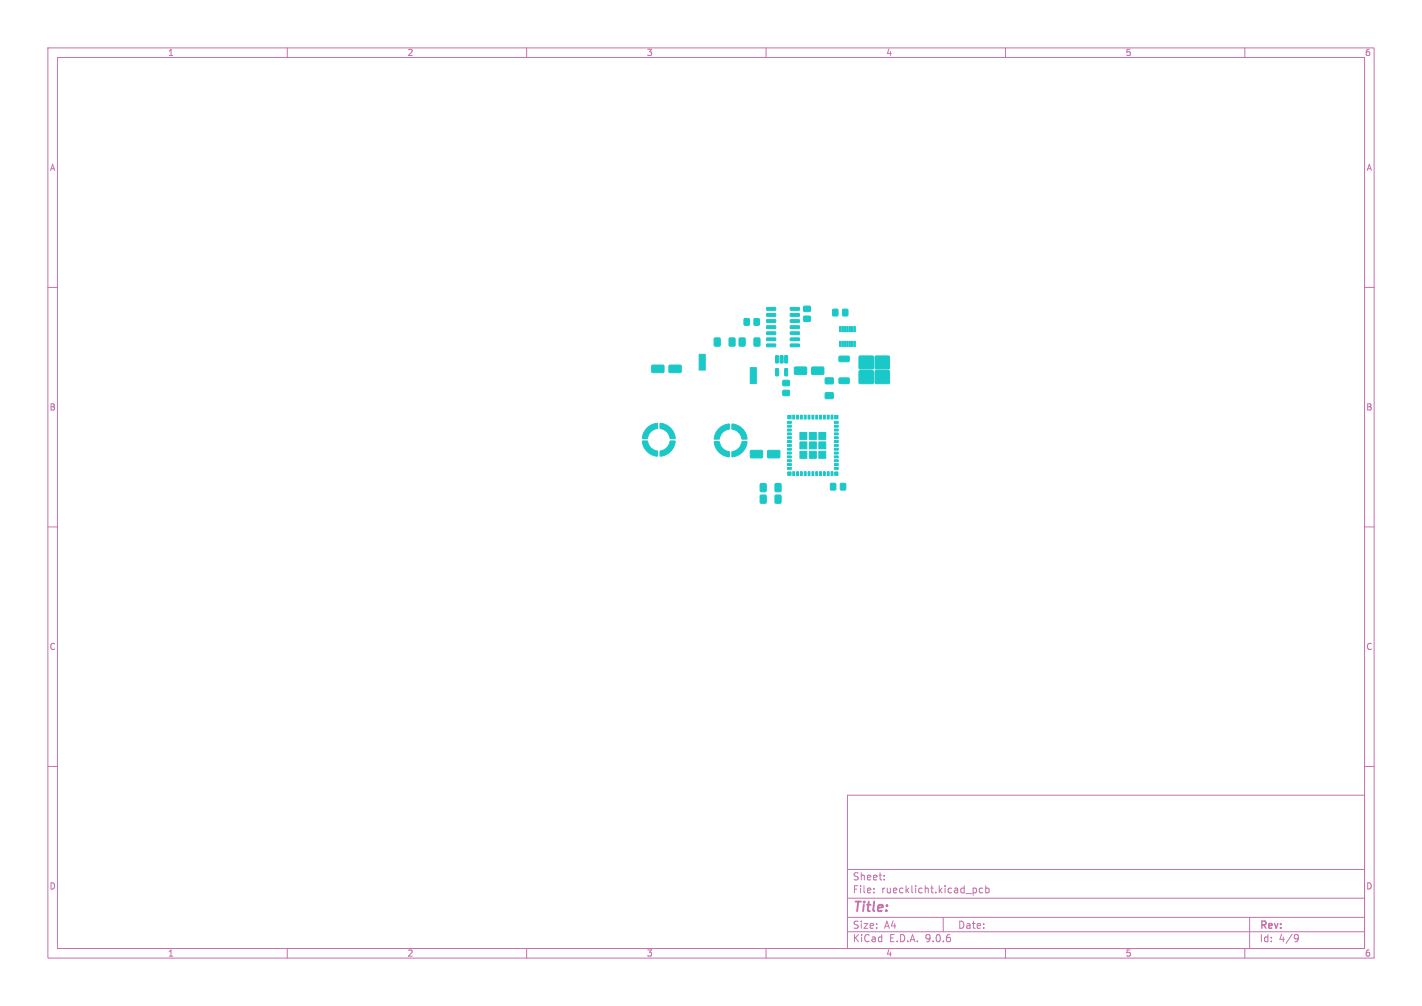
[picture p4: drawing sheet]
<svg xmlns="http://www.w3.org/2000/svg" width="297mm" height="210mm" viewBox="0 0 297 210" stroke-linecap="round" stroke-linejoin="round" font-family="sans-serif">
<defs><g id="words">
<text font-size="2.8" fill="#c872ab" x="178" y="190.9">Title:</text>
<g font-size="2.1" fill="#c872ab">
<text x="178" y="184">Sheet:</text>
<text x="178" y="186.7">File:</text>
<text x="184.1" y="186.7">ruecklicht.kicad_pcb</text>
<text x="178" y="196.9">KiCad</text>
<text x="178" y="194.1">Size:</text>
<text x="184.7" y="194.1">A4</text>
<text x="185.7" y="196.9">E.D.A.</text>
<text x="193.3" y="196.9">9.0.6</text>
<text x="200" y="194.1">Date:</text>
<text x="263" y="194.3">Rev:</text>
<text x="263" y="196.9">Id:</text>
<text x="267.1" y="196.9">4/9</text>
</g>
<g font-size="1.8" fill="#c872ab">
<text x="35" y="11.9">1</text>
<text x="85" y="11.9">2</text>
<text x="135" y="11.9">3</text>
<text x="185" y="11.9">4</text>
<text x="235" y="11.9">5</text>
<text x="285" y="11.9">6</text>
<text x="10.3" y="35.9">A</text>
<text x="285.4" y="35.9">A</text>
<text x="10.3" y="85.9">B</text>
<text x="285.3" y="85.9">B</text>
<text x="10.3" y="135.9">C</text>
<text x="285.3" y="135.9">C</text>
<text x="10.3" y="185.9">D</text>
<text x="285.3" y="185.9">D</text>
<text x="35" y="199.9">1</text>
<text x="85" y="199.9">2</text>
<text x="135" y="199.9">3</text>
<text x="185" y="199.9">4</text>
<text x="235" y="199.9">5</text>
<text x="285" y="199.9">6</text>
</g>
</g></defs>
<g fill="none" stroke="#c872ab" stroke-width=".21">
<path d="M10 10h277v190h-277zM12 12h273v186h-273zM60 10v2M110 10v2M160 10v2M210 10v2M260 10v2M10 60h2M285 60h2M10 110h2M285 110h2M10 160h2"/>
<path d="M177 166h108v32h-108zM285 160h2M60 198v2M110 198v2M160 198v2M177 194.5h108M177 191.5h108M177 187.5h108M177 181.5h108M182.5 186.3v.1M182.5 185.5v.1M184.7 183.6v.1"/>
<path d="M184.7 182.8v.1M197 191.5v3M203.4 185.4h.3l.3 .3-.1 .6-.5 .1M205.2 185.5l-.4-.1-.3 .3 .2 .6h.5M205.9 185.5l.4-.1 .3 .3-.1 .6h-.6M205.9 184.9v1.5M210 198v2M260 198v2M261 191.5v6.5M270.6 195.1l.5 .1a.99 .99 0 0 1-.4 1.4h-.2M271.2 195.7l-.3 .3h-.3"/>
</g>
<g fill="#1ac8c8" stroke="#1ac8c8" stroke-width=".21">
<path d="M157.5 66.5h1.1v1.4h-1.1z"/>
<path d="M155.4 66.5h1.1v1.4h-1.1z"/>
<path d="M173.5 100.9h1v1.4h-1z"/>
<path d="M175.6 100.9h1v1.4h-1z"/>
<path d="M162 74.3h.6l-.1 1.5-.5-.1z"/>
<path d="M163 74.3h.6l-.1 1.5-.6-.1z"/>
<path d="M163.9 74.3h.6l-.1 1.5-.5-.1z"/>
<path d="M163.9 77h.6l-.1 1.5-.5-.1z"/>
<path d="M162 77h.6l-.1 1.5-.5-.1z"/>
<path d="M146 74h1.3v3.3h-1.3z"/>
<path d="M156.7 76.7h1.3v3.3h-1.3z"/>
<path d="M165.1 64.2h1.8l.1 .5-1.9 .1z"/>
<path d="M165.1 65.5h1.8l.1 .5h-1.9z"/>
<path d="M165.1 66.8l1.8-.1 .1 .5-1.9 .1z"/>
<path d="M165.1 68h1.8l.1 .5-1.9 .1z"/>
<path d="M165.1 69.3h1.8l.1 .5h-1.9z"/>
<path d="M165.1 70.6l1.8-.1 .1 .5-1.9 .1z"/>
<path d="M165.1 71.8h1.8l.1 .5-1.9 .1z"/>
<path d="M160.1 71.8h1.8l.1 .5-1.8 .1z"/>
<path d="M160.1 70.6l1.8-.1 .1 .5-1.8 .1z"/>
<path d="M160.1 69.3h1.8l.1 .5h-1.8z"/>
<path d="M160.1 68h1.8l.1 .5-1.8 .1z"/>
<path d="M160.1 66.8l1.8-.1 .1 .5-1.8 .1z"/>
<path d="M160.1 65.5h1.8l.1 .5h-1.8z"/>
<path d="M160.1 64.2h1.8l.1 .5-1.8 .1z"/>
<path d="M163.5 79.4h1.4v1.1h-1.4z"/>
<path d="M163.5 81.5h1.4v1.1h-1.4z"/>
<path d="M166 76.7l2.3-.1 .2 .3v1.1l-.3 .2h-2.1l-.2-.2z"/>
<path d="M169.6 76.7l2.3-.1 .2 .3v1.1l-.3 .2h-2.1l-.2-.2z"/>
<path d="M179.5 74.4h2.9v2.6h-2.9z"/>
<path d="M179.5 77.4h2.9v2.6h-2.9z"/>
<path d="M182.8 74.4h2.9v2.6h-2.9z"/>
<path d="M182.8 77.4h2.9v2.6h-2.9z"/>
<path d="M175.3 79l1.9-.1 .2 .2v.8l-.3 .2h-1.7l-.2-.3z"/>
<path d="M175.3 74.4l1.9-.1 .2 .3v.8l-.3 .1h-1.7l-.2-.2z"/>
<path d="M157.5 70.6h1.2v1.6h-1.2z"/>
<path d="M154.4 70.6h1.2v1.6h-1.2z"/>
<path d="M161.9 101h1.2v1.6h-1.2z"/>
<path d="M158.8 101h1.2v1.6h-1.2z"/>
<path d="M149.2 92.2h1a2.57 2.57 0 0 0 2.1 2.1v1.1a3.3 3.3 0 0 1-3.1-3.2z"/>
<path d="M152.9 94.3a2.7 2.7 0 0 0 2.1-2.1h1a3.2 3.2 0 0 1-3.1 3.1z"/>
<path d="M134.2 92.1h1a2.57 2.57 0 0 0 2.1 2.1v1a3.3 3.3 0 0 1-3.1-3.1z"/>
<path d="M137.9 94.2a2.7 2.7 0 0 0 2.1-2.1h1a3.2 3.2 0 0 1-3.1 3.1z"/>
<path d="M150.2 89.5a3.2 3.2 0 0 1 2.1-1v1.1a2.57 2.57 0 0 0-2.1 2.1h-1v-.1a3.5 3.5 0 0 1 1-2.1z"/>
<path d="M152.9 88.5a3.2 3.2 0 0 1 3.1 3.2h-1a2.57 2.57 0 0 0-2.1-2.2z"/>
<path d="M135.2 89.4a3.2 3.2 0 0 1 2.1-1v1a2.57 2.57 0 0 0-2.1 2.1h-1v-.1a3.5 3.5 0 0 1 1-2z"/>
<path d="M137.9 88.4a3.2 3.2 0 0 1 3.1 3.1h-1a2.57 2.57 0 0 0-2.1-2.1z"/>
<path d="M178.4 71.3h.3v1h-.3z"/>
<path d="M177.9 71.3h.3v1h-.3z"/>
<path d="M177.4 71.3h.2v1h-.2z"/>
<path d="M176.8 71.3h.3v1h-.3z"/>
<path d="M176.3 71.3h.3v1h-.3z"/>
<path d="M175.8 71.3h.3v1h-.3z"/>
<path d="M175.3 71.3h.4v1h-.4z"/>
<path d="M175.3 68.2h.4v1h-.4z"/>
<path d="M175.8 68.2h.3v1h-.3z"/>
<path d="M176.3 68.2h.3v1h-.3z"/>
<path d="M176.8 68.2h.3v1h-.3z"/>
<path d="M177.4 68.2h.2v1h-.2z"/>
<path d="M177.9 68.2h.3v1h-.3z"/>
<path d="M178.4 68.2h.3v1h-.3z"/>
<path d="M173.9 64.6h1.1v1.3h-1.1z"/>
<path d="M176 64.6h1.1v1.3h-1.1z"/>
<path d="M152.3 70.6h1.2v1.6h-1.2z"/>
<path d="M149.2 70.6h1.2v1.6h-1.2z"/>
<path d="M136.2 76.3l2.3-.1 .2 .3v1.1l-.2 .2h-2.2l-.2-.2z"/>
<path d="M139.8 76.3l2.3-.1 .2 .3v1.1l-.3 .2h-2.1l-.2-.2z"/>
<path d="M173.6 98.5h.4v.8h-.4z"/>
<path d="M172.8 98.5h.4v.8h-.4z"/>
<path d="M172 98.5h.4v.8h-.4z"/>
<path d="M171.2 98.5h.4v.8h-.4z"/>
<path d="M170.4 98.5h.4v.8h-.4z"/>
<path d="M169.6 98.5h.4v.8h-.4z"/>
<path d="M168.8 98.5h.4v.8h-.4z"/>
<path d="M168 98.5h.4v.8h-.4z"/>
<path d="M167.2 98.5h.4v.8h-.4z"/>
<path d="M166.4 98.5h.4v.8h-.4z"/>
<path d="M165.6 98.5h.4v.8h-.4z"/>
<path d="M164.5 97.6h.8v.4h-.8z"/>
<path d="M164.5 96.8h.8v.4h-.8z"/>
<path d="M164.5 96h.8v.4h-.8z"/>
<path d="M164.5 95.2h.8v.4h-.8z"/>
<path d="M164.5 94.4h.8v.4h-.8z"/>
<path d="M164.5 93.6h.8v.4h-.8z"/>
<path d="M164.5 92.8h.8v.4h-.8z"/>
<path d="M164.5 92h.8v.4h-.8z"/>
<path d="M164.5 91.2h.8v.4h-.8z"/>
<path d="M164.5 90.4h.8v.4h-.8z"/>
<path d="M164.5 89.6h.8v.4h-.8z"/>
<path d="M164.5 88.8h.8v.4h-.8z"/>
<path d="M164.5 88h.8v.4h-.8z"/>
<path d="M165.6 86.7h.4v.8h-.4z"/>
<path d="M166.4 86.7h.4v.8h-.4z"/>
<path d="M167.2 86.7h.4v.8h-.4z"/>
<path d="M168 86.7h.4v.8h-.4z"/>
<path d="M168.8 86.7h.4v.8h-.4z"/>
<path d="M169.6 86.7h.4v.8h-.4z"/>
<path d="M170.4 86.7h.4v.8h-.4z"/>
<path d="M171.2 86.7h.4v.8h-.4z"/>
<path d="M172 86.7h.4v.8h-.4z"/>
<path d="M172.8 86.7h.4v.8h-.4z"/>
<path d="M173.6 86.7h.4v.8h-.4z"/>
<path d="M174.3 88h.8v.4h-.8z"/>
<path d="M174.3 88.8h.8v.4h-.8z"/>
<path d="M174.3 89.6h.8v.4h-.8z"/>
<path d="M174.3 90.4h.8v.4h-.8z"/>
<path d="M174.3 91.2h.8v.4h-.8z"/>
<path d="M174.3 92h.8v.4h-.8z"/>
<path d="M174.3 92.8h.8v.4h-.8z"/>
<path d="M174.3 93.6h.8v.4h-.8z"/>
<path d="M174.3 94.4h.8v.4h-.8z"/>
<path d="M174.3 95.2h.8v.4h-.8z"/>
<path d="M174.3 96h.8v.4h-.8z"/>
<path d="M174.3 96.8h.8v.4h-.8z"/>
<path d="M174.3 97.6h.8v.4h-.8z"/>
<path d="M169 92.3h1.5v1.4h-1.5z"/>
<path d="M174.3 86.7h.7v.7h-.7z"/>
<path d="M164.5 86.7h.7v.7h-.7z"/>
<path d="M164.5 98.5h.7v.7h-.7z"/>
<path d="M174.3 98.5h.7v.7h-.7z"/>
<path d="M169 94.2h1.5v1.5h-1.5z"/>
<path d="M167.1 94.2h1.4v1.5h-1.4z"/>
<path d="M167.1 92.3h1.4v1.4h-1.4z"/>
<path d="M167.1 90.3h1.4v1.4h-1.4z"/>
<path d="M169 90.3h1.5v1.4h-1.5z"/>
<path d="M171 90.3h1.5v1.4h-1.5z"/>
<path d="M171 92.3h1.5v1.4h-1.5z"/>
<path d="M171 94.2h1.5v1.5h-1.5z"/>
<path d="M160.4 94.1l2.3-.1 .2 .3v1.1l-.3 .2h-2.1l-.2-.2z"/>
<path d="M156.8 94.1l2.3-.1 .2 .3v1.1l-.3 .2h-2.1l-.2-.2z"/>
<path d="M161.9 103.4h1.2v1.6h-1.2z"/>
<path d="M158.8 103.4h1.2v1.6h-1.2z"/>
<path d="M167.9 64h1.3v1h-1.3z"/>
<path d="M167.9 66h1.3v1.1h-1.3z"/>
<path d="M172.4 78.9h1.6v1.2h-1.6z"/>
<path d="M172.4 82h1.6v1.2h-1.6z"/>
</g>
<use href="#words"/>
</svg>
